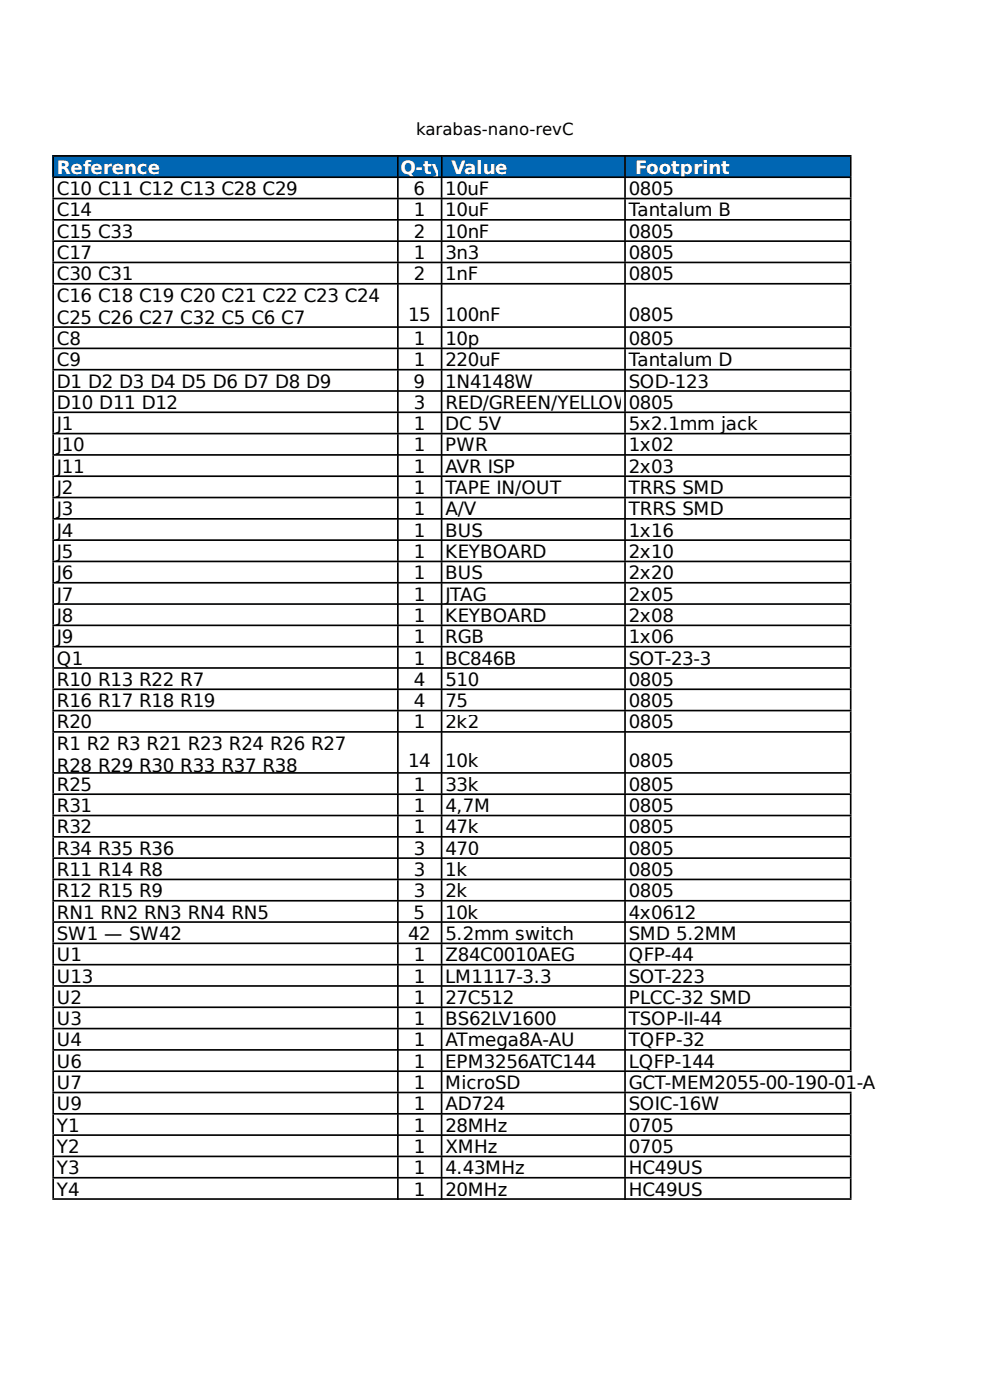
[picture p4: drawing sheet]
<svg xmlns="http://www.w3.org/2000/svg" width="210mm" height="297mm" viewBox="0 0 210 297" stroke-linecap="round" stroke-linejoin="round" font-family="sans-serif">
<defs><g id="words">
<g font-size="3.9" fill="#fff">
<text x="12.1" y="36.9">Reference</text>
<text x="85" y="36.9">Q-ty</text>
<text x="95.8" y="36.9">Value</text>
<text x="134.7" y="36.9">Footprint</text>
</g>
<g font-size="3.9">
<text x="12.1" y="41.4">C10 C11 C12 C13 C28 C29</text>
<text x="87.7" y="41.4">6</text>
<text x="94.4" y="41.4">10uF</text>
<text x="133.4" y="41.4">0805</text>
<text x="12.1" y="45.9">C14</text>
<text x="87.8" y="45.9">1</text>
<text x="94.5" y="45.9">10uF</text>
<text x="133.4" y="45.9">Tantalum B</text>
<text x="12.1" y="50.4">C15 C33</text>
<text x="87.8" y="50.4">2</text>
<text x="94.5" y="50.4">10nF</text>
<text x="133.4" y="50.4">0805</text>
<text x="12.1" y="54.9">C17</text>
<text x="12.1" y="59.5">C30 C31</text>
<text x="87.8" y="54.9">1</text>
<text x="87.8" y="59.5">2</text>
<text x="94.5" y="59.5">1nF</text>
<text x="94.5" y="54.9">3n3</text>
<text x="133.4" y="59.5">0805</text>
<text x="133.4" y="54.9">0805</text>
<text x="12.1" y="64">C16 C18 C19 C20 C21 C22 C23 C24</text>
<text x="12.1" y="68.8">C25 C26 C27 C32 C5 C6 C7</text>
<text x="86.6" y="68.1">15</text>
<text x="94.5" y="68.1">100nF</text>
<text x="133.4" y="68.1">0805</text>
<text x="12.1" y="73.2">C8</text>
<text x="12.1" y="77.7">C9</text>
<text x="87.8" y="73.2">1</text>
<text x="87.8" y="77.7">1</text>
<text x="94.5" y="73.2">10p</text>
<text x="94.5" y="77.7">220uF</text>
<text x="133.4" y="73.2">0805</text>
<text x="133.4" y="77.7">Tantalum D</text>
<text x="12.1" y="82.2">D1 D2 D3 D4 D5 D6 D7 D8 D9</text>
<text x="87.7" y="82.2">9</text>
<text x="94.4" y="82.2">1N4148W</text>
<text x="133.4" y="82.2">SOD-123</text>
<text x="12.1" y="86.7">D10 D11 D12</text>
<text x="87.8" y="86.7">3</text>
<text x="94.5" y="86.7">RED/GREEN/YELLOW0805</text>
<text x="12.1" y="91.3">J1</text>
<text x="12.1" y="95.8">J10</text>
<text x="87.8" y="91.3">1</text>
<text x="87.8" y="95.8">1</text>
<text x="94.5" y="91.3">DC 5V</text>
<text x="94.5" y="95.8">PWR</text>
<text x="133.4" y="95.8">1x02</text>
<text x="133.4" y="91.3">5x2.1mm jack</text>
<text x="12.1" y="100.3">J11</text>
<text x="87.8" y="100.3">1</text>
<text x="94.5" y="100.3">AVR ISP</text>
<text x="133.4" y="100.3">2x03</text>
<text x="12.1" y="104.8">J2</text>
<text x="87.8" y="104.8">1</text>
<text x="94.5" y="104.8">TAPE IN/OUT</text>
<text x="133.4" y="104.8">TRRS SMD</text>
<text x="12.1" y="109.3">J3</text>
<text x="12.1" y="113.9">J4</text>
<text x="87.8" y="109.3">1</text>
<text x="87.8" y="113.9">1</text>
<text x="94.5" y="113.9">BUS</text>
<text x="94.5" y="109.3">A/V</text>
<text x="133.4" y="113.9">1x16</text>
<text x="133.4" y="109.3">TRRS SMD</text>
<text x="12.1" y="118.4">J5</text>
<text x="87.8" y="118.4">1</text>
<text x="94.5" y="118.4">KEYBOARD</text>
<text x="133.4" y="118.4">2x10</text>
<text x="12.1" y="122.9">J6</text>
<text x="87.8" y="122.9">1</text>
<text x="94.5" y="122.9">BUS</text>
<text x="133.4" y="122.9">2x20</text>
<text x="12.1" y="127.4">J7</text>
<text x="12.1" y="131.9">J8</text>
<text x="87.8" y="127.4">1</text>
<text x="87.8" y="131.9">1</text>
<text x="94.5" y="131.9">KEYBOARD</text>
<text x="94.5" y="127.4">JTAG</text>
<text x="133.4" y="131.9">2x08</text>
<text x="133.4" y="127.4">2x05</text>
<text x="12.1" y="136.5">J9</text>
<text x="87.8" y="136.5">1</text>
<text x="94.5" y="136.5">RGB</text>
<text x="133.4" y="136.5">1x06</text>
<text x="12.1" y="141">Q1</text>
<text x="87.8" y="141">1</text>
<text x="94.5" y="141">BC846B</text>
<text x="133.4" y="141">SOT-23-3</text>
<text x="12.1" y="145.5">R10 R13 R22 R7</text>
<text x="87.8" y="145.5">4</text>
<text x="94.5" y="145.5">510</text>
<text x="133.4" y="145.5">0805</text>
<text x="12.1" y="150">R16 R17 R18 R19</text>
<text x="12.1" y="154.5">R20</text>
<text x="87.8" y="150">4</text>
<text x="87.8" y="154.5">1</text>
<text x="94.5" y="150">75</text>
<text x="94.5" y="154.5">2k2</text>
<text x="133.4" y="150">0805</text>
<text x="133.4" y="154.5">0805</text>
<text x="12.1" y="159.1">R1 R2 R3 R21 R23 R24 R26 R27</text>
<text x="12.1" y="163.8">R28 R29 R30 R33 R37 R38</text>
<text x="12.1" y="167.8">R25</text>
<text x="86.6" y="162.6">14</text>
<text x="87.8" y="167.8">1</text>
<text x="94.5" y="162.6">10k</text>
<text x="94.5" y="167.8">33k</text>
<text x="133.4" y="162.6">0805</text>
<text x="133.4" y="167.8">0805</text>
<text x="12.1" y="172.3">R31</text>
<text x="87.8" y="172.3">1</text>
<text x="94.5" y="172.3">4,7M</text>
<text x="133.4" y="172.3">0805</text>
<text x="12.1" y="176.8">R32</text>
<text x="87.8" y="176.8">1</text>
<text x="94.5" y="176.8">47k</text>
<text x="133.4" y="176.8">0805</text>
<text x="12.1" y="181.3">R34 R35 R36</text>
<text x="12.1" y="185.8">R11 R14 R8</text>
<text x="87.8" y="181.3">3</text>
<text x="87.8" y="185.8">3</text>
<text x="94.5" y="185.8">1k</text>
<text x="94.5" y="181.3">470</text>
<text x="133.4" y="185.8">0805</text>
<text x="133.4" y="181.3">0805</text>
<text x="12.1" y="190.4">R12 R15 R9</text>
<text x="87.8" y="190.4">3</text>
<text x="94.5" y="190.4">2k</text>
<text x="133.4" y="190.4">0805</text>
<text x="12.1" y="194.9">RN1 RN2 RN3 RN4 RN5</text>
<text x="87.7" y="194.9">5</text>
<text x="94.4" y="194.9">10k</text>
<text x="133.4" y="194.9">4x0612</text>
<text x="12.1" y="199.4">SW1 — SW42</text>
<text x="12.1" y="203.9">U1</text>
<text x="86.6" y="199.4">42</text>
<text x="87.8" y="203.9">1</text>
<text x="94.5" y="199.4">5.2mm switch</text>
<text x="94.5" y="203.9">Z84C0010AEG</text>
<text x="133.4" y="199.4">SMD 5.2MM</text>
<text x="133.4" y="203.9">QFP-44</text>
<text x="12.1" y="208.4">U13</text>
<text x="87.8" y="208.4">1</text>
<text x="94.5" y="208.4">LM1117-3.3</text>
<text x="133.4" y="208.4">SOT-223</text>
<text x="12.1" y="213">U2</text>
<text x="87.8" y="213">1</text>
<text x="94.5" y="213">27C512</text>
<text x="133.4" y="213">PLCC-32 SMD</text>
<text x="12.1" y="217.5">U3</text>
<text x="12.1" y="222">U4</text>
<text x="87.8" y="217.5">1</text>
<text x="87.8" y="222">1</text>
<text x="94.5" y="217.5">BS62LV1600</text>
<text x="94.5" y="222">ATmega8A-AU</text>
<text x="133.4" y="217.5">TSOP-II-44</text>
<text x="133.4" y="222">TQFP-32</text>
<text x="12.1" y="226.5">U6</text>
<text x="87.8" y="226.5">1</text>
<text x="94.5" y="226.5">EPM3256ATC144</text>
<text x="133.4" y="226.5">LQFP-144</text>
<text x="12.1" y="231">U7</text>
<text x="87.8" y="231">1</text>
<text x="94.5" y="231">MicroSD</text>
<text x="133.4" y="231">GCT-MEM2055-00-190-01-A</text>
<text x="12.1" y="235.6">U9</text>
<text x="87.8" y="235.6">1</text>
<text x="94.5" y="235.6">AD724</text>
<text x="133.4" y="235.6">SOIC-16W</text>
<text x="12.1" y="240.1">Y1</text>
<text x="12.1" y="244.6">Y2</text>
<text x="87.8" y="240.1">1</text>
<text x="87.8" y="244.6">1</text>
<text x="94.5" y="240.1">28MHz</text>
<text x="94.5" y="244.6">XMHz</text>
<text x="133.4" y="240.1">0705</text>
<text x="133.4" y="244.6">0705</text>
<text x="12.1" y="249.1">Y3</text>
<text x="87.8" y="249.1">1</text>
<text x="94.5" y="249.1">4.43MHz</text>
<text x="133.4" y="249.1">HC49US</text>
<text x="12.1" y="253.6">Y4</text>
<text x="87.8" y="253.6">1</text>
<text x="94.5" y="253.6">20MHz</text>
<text x="133.4" y="253.6">HC49US</text>
</g>
<text font-size="3.5" x="88.3" y="28.7">karabas-nano-revC</text>
</g></defs>
<g fill="#0066b3">
<path d="M11.1 32.9h73.2v4.6h-73.2z"/>
<path d="M84.2 32.9h9.4v4.6h-9.4z"/>
<path d="M93.5 32.9h39v4.6h-39z"/>
<path d="M132.4 32.9h47.9v4.6h-47.9z"/>
</g>
<g fill="none" stroke="#000" stroke-width=".35">
<path d="M11.1 33.1h169.5M11.1 37.6h169.5M11.3 33.3v4.1M11.3 37.8v4.1M84.4 33.3v4.1M84.4 37.8v4.1M93.7 33.3v4.1M93.7 37.8v4.1M132.6 33.3v4.1M132.6 37.8v4.1M180.5 33.3v4.1M180.5 37.8v4.1"/>
<path d="M11.1 42.1h169.5M11.1 46.6h169.5M11.1 51.2h169.5M11.1 55.7h169.5M11.3 42.3v4.2M11.3 46.8v4.2M11.3 51.3v4.2M11.3 55.9v4.1M84.4 42.3v4.2M84.4 46.8v4.2M84.4 51.3v4.2M84.4 55.9v4.1"/>
<path d="M93.7 42.3v4.2M93.7 46.8v4.2M93.7 51.3v4.2M93.7 55.9v4.1M132.6 42.3v4.2M132.6 46.8v4.2M132.6 51.3v4.2M132.6 55.9v4.1M180.5 42.3v4.2M180.5 46.8v4.2M180.5 51.3v4.2M180.5 55.9v4.1"/>
<path d="M11.1 60.2h169.5M11.1 69.4h169.5M11.1 73.9h169.5M11.1 78.4h169.5M11.3 60.4v8.8M11.3 69.6v4.1M11.3 74.1v4.2M11.3 78.6v4.2M84.4 60.4v8.8M84.4 69.6v4.1M84.4 74.1v4.2M84.4 78.6v4.2"/>
<path d="M93.7 60.4v8.8M93.7 69.6v4.1M93.7 74.1v4.2M93.7 78.6v4.2M132.6 60.4v8.8M132.6 69.6v4.1M132.6 74.1v4.2M132.6 78.6v4.2M180.5 60.4v8.8M180.5 69.6v4.1M180.5 74.1v4.2M180.5 78.6v4.2"/>
<path d="M11.1 82.9h169.5M11.1 87.5h169.5M11.1 92h169.5M11.1 96.5h169.5M11.3 83.1v4.2M11.3 87.6v4.2M11.3 92.2v4.1M11.3 96.7v4.2M84.4 83.1v4.2M84.4 87.6v4.2M84.4 92.2v4.1M84.4 96.7v4.2"/>
<path d="M93.7 83.1v4.2M93.7 87.6v4.2M93.7 92.2v4.1M93.7 96.7v4.2M132.6 83.1v4.2M132.6 87.6v4.2M132.6 92.2v4.1M132.6 96.7v4.2M180.5 83.1v4.2M180.5 87.6v4.2M180.5 92.2v4.1M180.5 96.7v4.2"/>
<path d="M11.1 101h169.5M11.1 105.5h169.5M11.1 110.1h169.5M11.1 114.6h169.5M11.1 119.1h169.5M11.3 101.2v4.2M11.3 105.7v4.2M11.3 110.2v4.2M11.3 114.8v4.1M11.3 119.3v4.2M84.4 101.2v4.2M84.4 105.7v4.2"/>
<path d="M84.4 110.2v4.2M84.4 114.8v4.1M84.4 119.3v4.2M93.7 101.2v4.2M93.7 105.7v4.2M93.7 110.2v4.2M93.7 114.8v4.1M93.7 119.3v4.2M132.6 101.2v4.2M132.6 105.7v4.2M132.6 110.2v4.2M132.6 114.8v4.1"/>
<path d="M132.6 119.3v4.2M180.5 101.2v4.2M180.5 105.7v4.2M180.5 110.2v4.2M180.5 114.8v4.1M180.5 119.3v4.2M11.1 123.6h169.5M11.1 128.1h169.5M11.1 132.7h169.5M11.1 137.2h169.5M11.3 123.8v4.2M11.3 128.3v4.2"/>
<path d="M11.3 132.8v4.2M11.3 137.4v4.1M84.4 123.8v4.2M84.4 128.3v4.2M84.4 132.8v4.2M84.4 137.4v4.1M93.7 123.8v4.2M93.7 128.3v4.2M93.7 132.8v4.2M93.7 137.4v4.1M132.6 123.8v4.2M132.6 128.3v4.2"/>
<path d="M132.6 132.8v4.2M132.6 137.4v4.1M180.5 123.8v4.2M180.5 128.3v4.2M180.5 132.8v4.2M180.5 137.4v4.1M11.1 141.7h169.5M11.1 146.2h169.5M11.1 150.7h169.5M11.1 155.3h169.5M11.3 141.9v4.1M11.3 146.4v4.2"/>
<path d="M11.3 150.9v4.2M11.3 155.4v8.4M84.4 141.9v4.1M84.4 146.4v4.2M84.4 150.9v4.2M84.4 155.4v8.4M93.7 141.9v4.1M93.7 146.4v4.2M93.7 150.9v4.2M93.7 155.4v8.4M132.6 141.9v4.1M132.6 146.4v4.2"/>
<path d="M132.6 150.9v4.2M132.6 155.4v8.4M180.5 141.9v4.1M180.5 146.4v4.2M180.5 150.9v4.2M180.5 155.4v8.4M11.1 164h169.5M11.1 168.5h169.5M11.1 173h169.5M11.1 177.5h169.5M11.3 164.1v4.2M11.3 168.7v4.1"/>
<path d="M11.3 173.2v4.1M11.3 177.7v4.2M84.4 164.1v4.2M84.4 168.7v4.1M84.4 173.2v4.1M84.4 177.7v4.2M93.7 164.1v4.2M93.7 168.7v4.1M93.7 173.2v4.1M93.7 177.7v4.2M132.6 164.1v4.2M132.6 168.7v4.1"/>
<path d="M132.6 173.2v4.1M132.6 177.7v4.2M180.5 164.1v4.2M180.5 168.7v4.1M180.5 173.2v4.1M180.5 177.7v4.2M11.1 182h169.5M11.1 186.6h169.5M11.1 191.1h169.5M11.1 195.6h169.5M11.3 182.2v4.2M11.3 186.7v4.2"/>
<path d="M11.3 191.3v4.1M11.3 195.8v4.2M84.4 182.2v4.2M84.4 186.7v4.2M84.4 191.3v4.1M84.4 195.8v4.2M93.7 182.2v4.2M93.7 186.7v4.2M93.7 191.3v4.1M93.7 195.8v4.2M132.6 182.2v4.2M132.6 186.7v4.2"/>
<path d="M132.6 191.3v4.1M132.6 195.8v4.2M180.5 182.2v4.2M180.5 186.7v4.2M180.5 191.3v4.1M180.5 195.8v4.2M11.1 200.1h169.5M11.1 204.6h169.5M11.1 209.2h169.5M11.1 213.7h169.5M11.1 218.2h169.5M11.3 200.3v4.2"/>
<path d="M11.3 204.8v4.2M11.3 209.3v4.2M11.3 213.9v4.1M11.3 218.4v4.2M84.4 200.3v4.2M84.4 204.8v4.2M84.4 209.3v4.2M84.4 213.9v4.1M84.4 218.4v4.2M93.7 200.3v4.2M93.7 204.8v4.2M93.7 209.3v4.2"/>
<path d="M93.7 213.9v4.1M93.7 218.4v4.2M132.6 200.3v4.2M132.6 204.8v4.2M132.6 209.3v4.2M132.6 213.9v4.1M132.6 218.4v4.2M180.5 200.3v4.2M180.5 204.8v4.2M180.5 209.3v4.2M180.5 213.9v4.1M180.5 218.4v4.2"/>
<path d="M11.1 222.7h169.5M11.1 227.2h169.5M11.1 231.8h169.5M11.1 236.3h169.5M11.3 222.9v4.2M11.3 227.4v4.2M11.3 231.9v4.2M11.3 236.5v4.1M84.4 222.9v4.2M84.4 227.4v4.2M84.4 231.9v4.2M84.4 236.5v4.1"/>
<path d="M93.7 222.9v4.2M93.7 227.4v4.2M93.7 231.9v4.2M93.7 236.5v4.1M132.6 222.9v4.2M132.6 227.4v4.2M132.6 231.9v4.2M132.6 236.5v4.1M180.5 222.9v4.2M180.5 231.9v4.2M180.5 236.5v4.1M11.1 240.8h169.5"/>
<path d="M11.1 245.3h169.5M11.1 249.8h169.5M11.1 254.4h169.5M11.3 241v4.2M11.3 245.5v4.2M11.3 250v4.2M84.4 241v4.2M84.4 245.5v4.2M84.4 250v4.2M93.7 241v4.2M93.7 245.5v4.2M93.7 250v4.2"/>
<path d="M132.6 241v4.2M132.6 245.5v4.2M132.6 250v4.2M180.5 241v4.2M180.5 245.5v4.2M180.5 250v4.2"/>
</g>
<use href="#words"/>
</svg>
